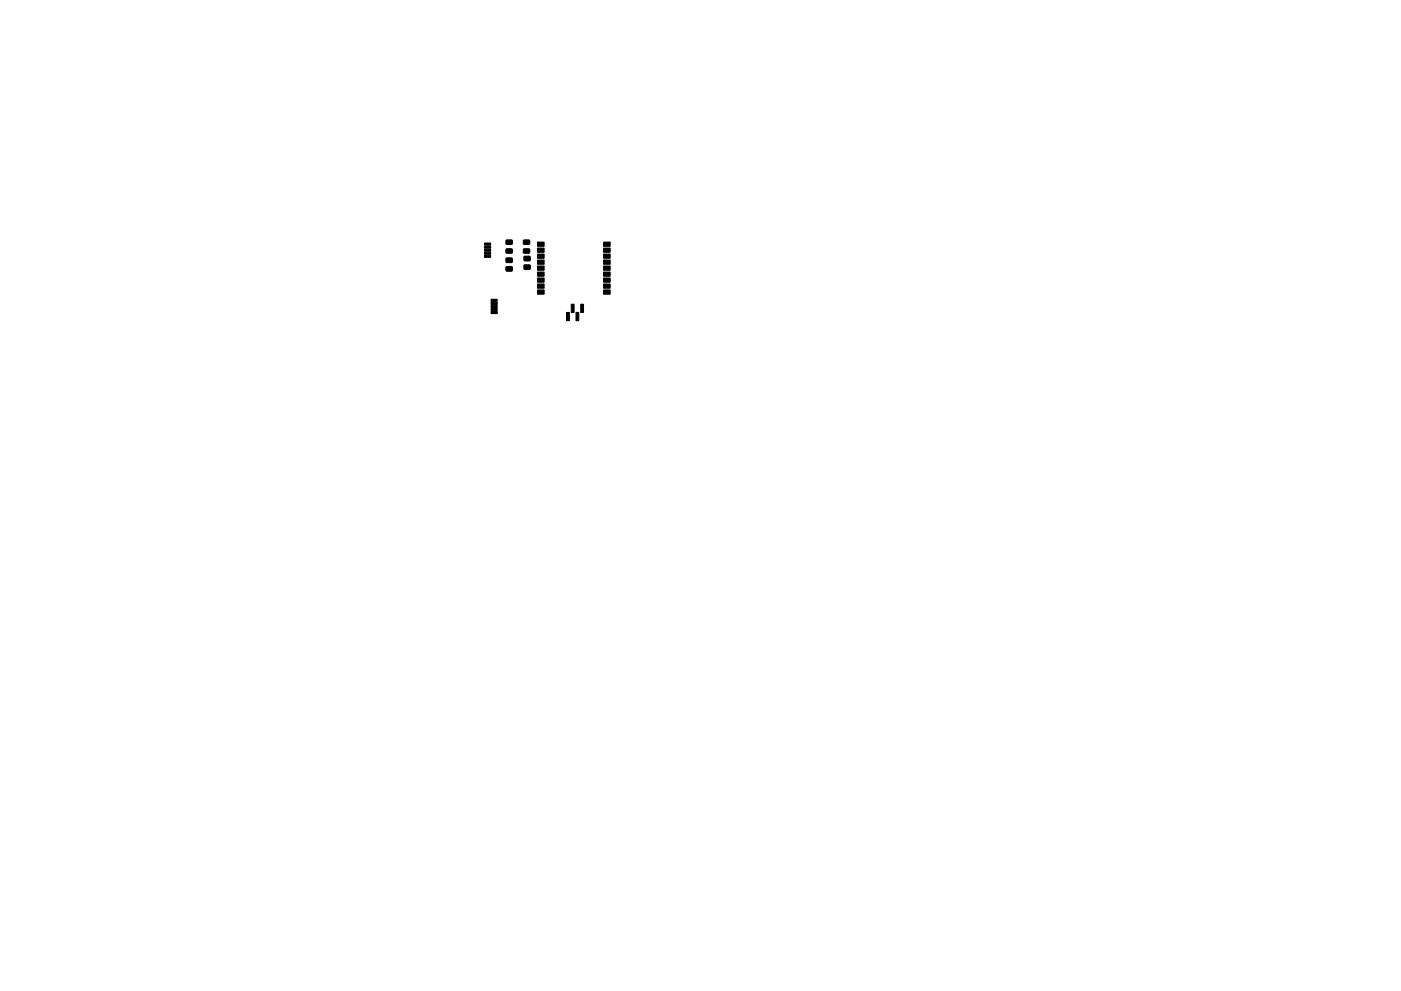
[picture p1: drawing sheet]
<svg xmlns="http://www.w3.org/2000/svg" width="297mm" height="210mm" viewBox="0 0 297 210" stroke-linecap="round" stroke-linejoin="round" font-family="sans-serif">
<g fill="#000" stroke="#000" stroke-width=".21">
<path d="M102.7 54.2h1.3v.4h-1.3zM102.7 53.5h1.3v.5h-1.3zM102.7 52.9h1.3v.4h-1.3zM102.7 52.2h1.3v.5h-1.3zM102.7 51.6h1.3v.4h-1.3zM107.3 56.6h1.2l.1 .8-1.2 .1zM107.3 54.8l1.2-.1 .1 .9-1.2 .1zM107.3 52.8h1.2l.1 .8-1.2 .1zM107.3 51l1.2-.1 .1 .9h-1.2zM111 52.8h1.2l.1 .8-1.3 .1zM111 51l1.2-.1 .1 .9h-1.3zM111.1 54.4h1.2l.1 .9h-1.2z"/>
<path d="M111.1 56.2h1.2l.1 .9-1.2 .1zM114 51.4h1.4v.9h-1.4zM114 52.6h1.4v.9h-1.4zM114 53.9h1.4v.9h-1.4zM114 55.2h1.4v.9h-1.4zM114 56.4h1.4v.9h-1.4zM114 57.7h1.4v.9h-1.4zM114 59h1.4v.9h-1.4zM128 59h1.4v.9h-1.4zM128 57.7h1.4v.9h-1.4zM128 56.4h1.4v.9h-1.4zM128 55.2h1.4v.9h-1.4z"/>
<path d="M128 53.9h1.4v.9h-1.4zM128 52.6h1.4v.9h-1.4zM128 51.4h1.4v.9h-1.4zM104.1 63.5h1.3v.4h-1.3zM104.1 64.1h1.3v.5h-1.3zM104.1 64.8h1.3v.4h-1.3zM104.1 65.4h1.3v.5h-1.3zM104.1 66.1h1.3v.4h-1.3zM114 60.3h1.4v.9h-1.4zM114 61.5h1.4v.9h-1.4zM120.1 66.3h.6v1.7h-.6zM121.1 64.5h.6v1.8h-.6z"/>
<path d="M122.1 66.3h.6v1.7h-.6zM123.1 64.5h.6v1.8h-.6zM128 61.5h1.4v.9h-1.4zM128 60.3h1.4v.9h-1.4z"/>
</g>
</svg>
